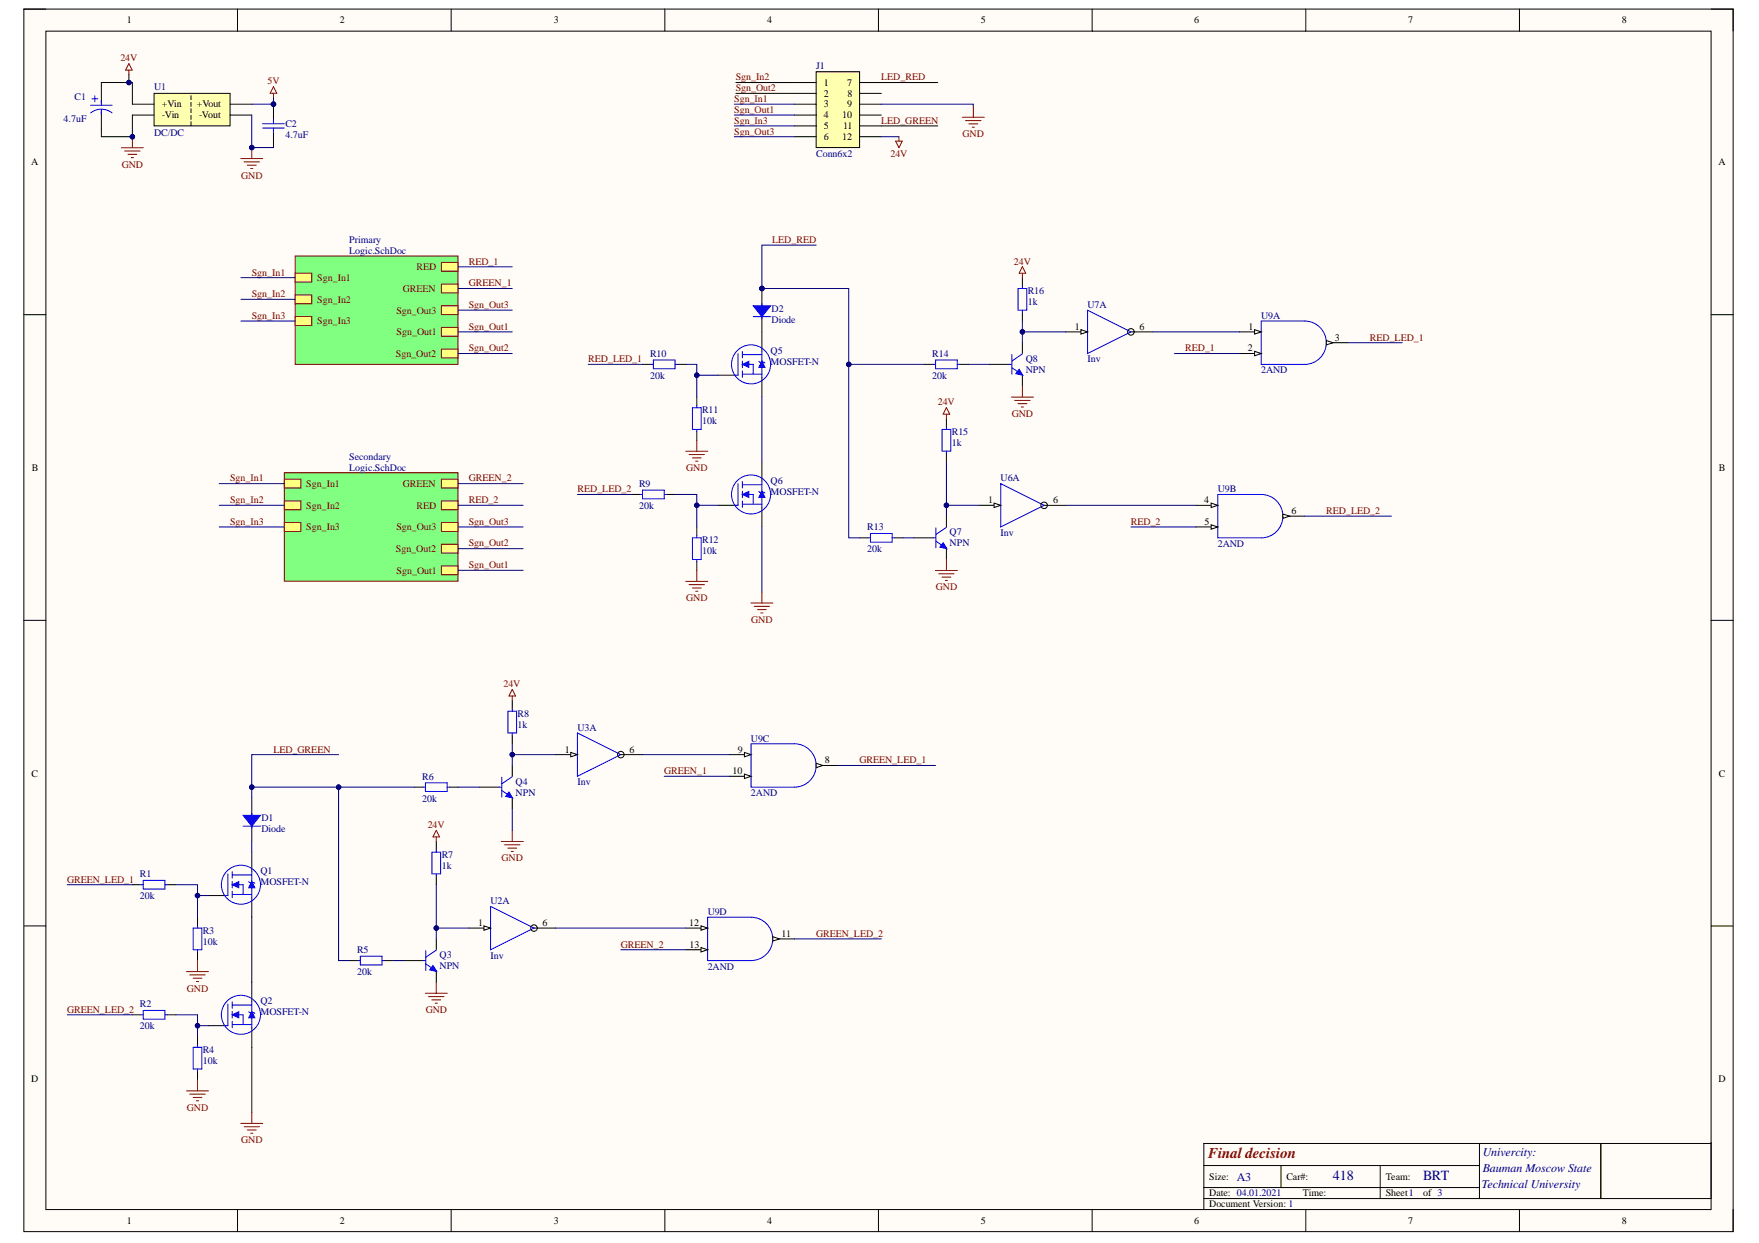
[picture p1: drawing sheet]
<svg xmlns="http://www.w3.org/2000/svg" width="297mm" height="210mm" viewBox="0 0 297 210" stroke-linecap="round" stroke-linejoin="round" font-family="sans-serif">
<defs><g id="words">
<text font-size="2.5" fill="#800000" x="204" y="195.5">Final decision</text>
<g font-size="2.4" fill="#000080">
<text x="225.1" y="199.3">418</text>
<text x="240.3" y="199.3">BRT</text>
</g>
<g font-size="2" fill="#000080">
<text x="250.4" y="195.3">Univercity:</text>
<text x="250.4" y="197.9">Bauman Moscow State</text>
<text x="208.9" y="199.4">A3</text>
<text x="250.2" y="200.6">Technical University</text>
</g>
<g font-size="1.7">
<text x="21.4" y="4">1</text>
<text x="57.4" y="4">2</text>
<text x="93.5" y="4">3</text>
<text x="129.5" y="4">4</text>
<text x="165.6" y="4">5</text>
<text x="201.7" y="4">6</text>
<text x="237.8" y="4">7</text>
<text x="273.9" y="4">8</text>
<text x="139.1" y="14.5">1</text>
<text x="139.1" y="16.3">2</text>
<text x="143.1" y="14.5">7</text>
<text x="143.1" y="16.3">8</text>
<text x="27.3" y="18.2">+Vin</text>
<text x="27.3" y="20">-Vin</text>
<text x="33.2" y="18.2">+Vout</text>
<text x="33.6" y="20">-Vout</text>
<text x="139.1" y="18.2">3</text>
<text x="139.1" y="20">4</text>
<text x="139.1" y="21.8">5</text>
<text x="139.1" y="23.6">6</text>
<text x="142.2" y="20">10</text>
<text x="142.2" y="23.6">12</text>
<text x="142.4" y="21.8">11</text>
<text x="143.1" y="18.2">9</text>
<text x="5.3" y="27.9">A</text>
<text x="290.2" y="27.9">A</text>
<text x="181.5" y="55.7">1</text>
<text x="192.4" y="55.7">6</text>
<text x="210.7" y="59.3">2</text>
<text x="210.8" y="55.7">1</text>
<text x="225.4" y="57.5">3</text>
<text x="5.4" y="79.5">B</text>
<text x="290.3" y="79.5">B</text>
<text x="166.9" y="85">1</text>
<text x="177.8" y="85">6</text>
<text x="203.4" y="85">4</text>
<text x="203.4" y="88.6">5</text>
<text x="218.1" y="86.8">6</text>
<text x="5.3" y="131.1">C</text>
<text x="95.4" y="127.1">1</text>
<text x="106.3" y="127.1">6</text>
<text x="123.7" y="130.7">10</text>
<text x="124.6" y="127.1">9</text>
<text x="139.3" y="128.9">8</text>
<text x="290.3" y="131.1">C</text>
<text x="80.7" y="156.3">1</text>
<text x="91.6" y="156.3">6</text>
<text x="116.4" y="156.3">12</text>
<text x="116.5" y="160">13</text>
<text x="132" y="158.2">11</text>
<text x="5.3" y="182.7">D</text>
<text x="290.2" y="182.7">D</text>
<text x="204.2" y="199.3">Size:</text>
<text x="204.2" y="202">Date: 04.01.2021</text>
<text x="204.2" y="203.9">Document Version: 1</text>
<text x="217.2" y="199.3">Car#:</text>
<text x="220" y="202">Time:</text>
<text x="234" y="199.3">Team:</text>
<text x="234" y="202">Sheet1</text>
<text x="240.3" y="202">of 3</text>
<text x="21.4" y="206.7">1</text>
<text x="57.4" y="206.7">2</text>
<text x="93.5" y="206.7">3</text>
<text x="129.5" y="206.7">4</text>
<text x="165.6" y="206.7">5</text>
<text x="201.7" y="206.7">6</text>
<text x="237.8" y="206.7">7</text>
<text x="273.9" y="206.7">8</text>
</g>
<g font-size="1.7" fill="#800000">
<text x="20.3" y="10.4">24V</text>
<text x="45.2" y="14.3">5V</text>
<text x="124" y="17.2">Sgn_In1</text>
<text x="124.2" y="13.6">Sgn_In2</text>
<text x="124.2" y="15.4">Sgn_Out2</text>
<text x="148.8" y="13.6">LED_RED</text>
<text x="124" y="19.1">Sgn_Out1</text>
<text x="124" y="22.7">Sgn_Out3</text>
<text x="124" y="20.9">Sgn_In3</text>
<text x="148.8" y="20.9">LED_GREEN</text>
<text x="162.6" y="23.2">GND</text>
<text x="20.6" y="28.3">GND</text>
<text x="150.4" y="26.4">24V</text>
<text x="40.7" y="30.1">GND</text>
<text x="130.4" y="41">LED_RED</text>
<text x="42.5" y="46.5">Sgn_In1</text>
<text x="53.6" y="47.5">Sgn_In1</text>
<text x="70.3" y="45.6">RED</text>
<text x="79.2" y="44.7">RED_1</text>
<text x="171.2" y="44.7">24V</text>
<text x="42.5" y="50.2">Sgn_In2</text>
<text x="42.5" y="53.8">Sgn_In3</text>
<text x="53.6" y="51.1">Sgn_In2</text>
<text x="66.9" y="53">Sgn_Out3</text>
<text x="68" y="49.3">GREEN</text>
<text x="79.2" y="52">Sgn_Out3</text>
<text x="79.2" y="48.3">GREEN_1</text>
<text x="53.6" y="54.8">Sgn_In3</text>
<text x="67" y="56.6">Sgn_Out1</text>
<text x="79.2" y="59.3">Sgn_Out2</text>
<text x="79.2" y="55.7">Sgn_Out1</text>
<text x="200.1" y="59.3">RED_1</text>
<text x="231.3" y="57.5">RED_LED_1</text>
<text x="66.9" y="60.3">Sgn_Out2</text>
<text x="99.3" y="61.2">RED_LED_1</text>
<text x="158.4" y="68.5">24V</text>
<text x="170.8" y="70.4">GND</text>
<text x="38.9" y="81.3">Sgn_In1</text>
<text x="51.7" y="82.2">Sgn_In1</text>
<text x="68" y="82.2">GREEN</text>
<text x="79.2" y="81.3">GREEN_2</text>
<text x="97.5" y="83.2">RED_LED_2</text>
<text x="115.9" y="79.6">GND</text>
<text x="38.9" y="85">Sgn_In2</text>
<text x="38.9" y="88.6">Sgn_In3</text>
<text x="51.7" y="85.9">Sgn_In2</text>
<text x="51.7" y="89.6">Sgn_In3</text>
<text x="66.9" y="89.6">Sgn_Out3</text>
<text x="70.3" y="85.9">RED</text>
<text x="79.2" y="88.6">Sgn_Out3</text>
<text x="79.2" y="85">RED_2</text>
<text x="191" y="88.6">RED_2</text>
<text x="224" y="86.8">RED_LED_2</text>
<text x="66.9" y="93.2">Sgn_Out2</text>
<text x="79.2" y="95.9">Sgn_Out1</text>
<text x="79.2" y="92.3">Sgn_Out2</text>
<text x="67" y="96.9">Sgn_Out1</text>
<text x="115.9" y="101.5">GND</text>
<text x="158" y="99.7">GND</text>
<text x="126.9" y="105.2">GND</text>
<text x="85" y="116.1">24V</text>
<text x="46.2" y="127.1">LED_GREEN</text>
<text x="112.1" y="130.7">GREEN_1</text>
<text x="145.1" y="128.9">GREEN_LED_1</text>
<text x="72.2" y="139.9">24V</text>
<text x="11.3" y="149">GREEN_LED_1</text>
<text x="84.7" y="145.4">GND</text>
<text x="104.8" y="160">GREEN_2</text>
<text x="137.8" y="158.2">GREEN_LED_2</text>
<text x="31.5" y="167.4">GND</text>
<text x="11.3" y="171">GREEN_LED_2</text>
<text x="71.9" y="171.1">GND</text>
<text x="31.5" y="187.6">GND</text>
<text x="40.7" y="193">GND</text>
</g>
<g font-size="1.7" fill="#000080">
<text x="137.8" y="11.7">J1</text>
<text x="12.6" y="16.9">C1</text>
<text x="26" y="15.2">U1</text>
<text x="10.7" y="20.7">4.7uF</text>
<text x="26" y="23">DC/DC</text>
<text x="48.2" y="21.5">C2</text>
<text x="48.2" y="23.3">4.7uF</text>
<text x="137.8" y="26.4">Conn6x2</text>
<text x="59" y="41">Primary</text>
<text x="59" y="42.9">Logic.SchDoc</text>
<text x="130.3" y="52.6">D2</text>
<text x="173.5" y="49.7">R16</text>
<text x="173.5" y="51.5">1k</text>
<text x="183.7" y="52">U7A</text>
<text x="213" y="53.8">U9A</text>
<text x="130.1" y="59.8">Q5</text>
<text x="130.3" y="54.5">Diode</text>
<text x="109.8" y="60.3">R10</text>
<text x="109.8" y="63.9">20k</text>
<text x="130.1" y="61.6">MOSFET-N</text>
<text x="157.4" y="60.3">R14</text>
<text x="157.4" y="63.9">20k</text>
<text x="173.2" y="61.1">Q8</text>
<text x="173.2" y="62.9">NPN</text>
<text x="183.7" y="61.2">Inv</text>
<text x="213" y="63">2AND</text>
<text x="118.6" y="69.8">R11</text>
<text x="118.6" y="71.7">10k</text>
<text x="59" y="77.6">Secondary</text>
<text x="160.7" y="73.5">R15</text>
<text x="160.7" y="75.3">1k</text>
<text x="59" y="79.5">Logic.SchDoc</text>
<text x="107.9" y="82.2">R9</text>
<text x="130.1" y="81.7">Q6</text>
<text x="130.1" y="83.6">MOSFET-N</text>
<text x="169" y="81.3">U6A</text>
<text x="205.6" y="83.2">U9B</text>
<text x="107.9" y="85.9">20k</text>
<text x="146.4" y="89.5">R13</text>
<text x="118.6" y="91.8">R12</text>
<text x="118.6" y="93.6">10k</text>
<text x="146.4" y="93.2">20k</text>
<text x="160.4" y="90.4">Q7</text>
<text x="160.4" y="92.2">NPN</text>
<text x="169" y="90.5">Inv</text>
<text x="205.6" y="92.3">2AND</text>
<text x="87.4" y="121.1">R8</text>
<text x="87.4" y="122.9">1k</text>
<text x="97.5" y="123.4">U3A</text>
<text x="126.8" y="125.3">U9C</text>
<text x="71.3" y="131.6">R6</text>
<text x="71.3" y="135.4">20k</text>
<text x="87.1" y="132.5">Q4</text>
<text x="87.1" y="134.3">NPN</text>
<text x="97.5" y="132.6">Inv</text>
<text x="126.8" y="134.4">2AND</text>
<text x="44.1" y="138.6">D1</text>
<text x="44.1" y="140.5">Diode</text>
<text x="23.6" y="148.1">R1</text>
<text x="44" y="147.6">Q1</text>
<text x="44" y="149.5">MOSFET-N</text>
<text x="74.6" y="144.9">R7</text>
<text x="74.6" y="146.7">1k</text>
<text x="23.6" y="151.8">20k</text>
<text x="82.8" y="152.7">U2A</text>
<text x="119.5" y="154.5">U9D</text>
<text x="34.3" y="157.7">R3</text>
<text x="34.3" y="159.5">10k</text>
<text x="60.3" y="160.9">R5</text>
<text x="74.2" y="161.7">Q3</text>
<text x="82.8" y="161.9">Inv</text>
<text x="60.3" y="164.6">20k</text>
<text x="74.2" y="163.6">NPN</text>
<text x="119.5" y="163.7">2AND</text>
<text x="23.6" y="170.1">R2</text>
<text x="23.6" y="173.8">20k</text>
<text x="44" y="169.6">Q2</text>
<text x="44" y="171.4">MOSFET-N</text>
<text x="34.3" y="177.8">R4</text>
<text x="34.3" y="179.7">10k</text>
</g>
</g></defs>
<path d="M4 1.5h288.7v206.5h-288.7z" fill-rule="evenodd" fill="#fffcf8"/>
<path d="M4 1.5h288.7v206.5h-288.7z" fill="none" stroke="#000" stroke-width=".17"/>
<path d="M7.7 5.3h281.2v199h-281.2z" fill-rule="evenodd" fill="#fffcf8"/>
<g fill="none" stroke="#000" stroke-width=".17">
<path d="M4 1.5h3.7M7.7 5.3h281.2v199h-281.2zM40.1 1.5v3.8M76.2 1.5v3.8M112.3 1.5v3.8M148.3 1.5v3.8M184.4 1.5v3.8M220.5 1.5v3.8M256.6 1.5v3.8M288.9 1.5h3.8v3.8M4 53.1h3.7M288.9 53.1h3.8"/>
<path d="M4 104.8h3.7M288.9 104.8h3.8M4 156.4h3.7M288.9 156.4h3.8M203.3 196.8h46.5M216.3 196.8v3.7M233.1 196.8v5.6M249.8 193.1v9.3M270.3 193.1v9.3M288.9 193.1h-85.6v11.2M288.9 192.9v9.3M40.1 204.3v3.7"/>
<path d="M76.2 204.3v3.7M112.3 204.3v3.7M148.3 204.3v3.7M184.4 204.3v3.7M203.3 202.4h85.6M203.3 200.5h46.5M220.5 204.3v3.7M256.6 204.3v3.7M292.7 204.3v3.7"/>
</g>
<path d="M137.8 12.1h7.4v12.8h-7.4z" fill-rule="evenodd" fill="#ffffb0"/>
<g fill="none" stroke="#000" stroke-width=".17">
<path d="M134.2 13.9h3.6M134.2 15.8h3.6M134.2 17.6h3.6M134.2 19.4h3.6M137.8 12.1h7.4v12.8h-7.4zM145.2 13.9h3.6M145.2 15.8h3.6M145.2 17.6h3.6M145.2 19.4h3.6M134.2 21.3h3.6M134.2 23.1h3.6M145.2 21.3h3.6"/>
<path d="M145.2 23.1h3.6M128.7 56v3.3M121.3 63.4h3M128.7 63.7v3.3"/>
</g>
<path d="M124.6 59.7v3.7M125.4 62.6v1.1" fill="none" stroke="#00f" stroke-width=".17"/>
<path d="M125.4 61.5l1.1-.5v1z" fill="#00f"/>
<path d="M124.3 63.4h.3M125.4 61.5l1.1-.5v1zM125.4 61.5h.7M126.5 61.5h.7v1.6" fill="none" stroke="#00f" stroke-width=".17"/>
<path d="M128.7 60.9l.5 1.1h-1.1z" fill="#00f"/>
<path d="M125.4 59.3v1.1M125.4 59.9h3.3M128.7 59.3v4.4M125.4 61v1.1M125.4 63.2h3.3M128.1 61l.2 .2h.7l.2 .1M128.7 60.9l.5 1.1h-1.1zM130.1 61.5a3.3 3.3 0 0 0-4.8-2.9 3.3 3.3 0 0 0-.5 5.6 3.3 3.3 0 0 0 5.3-2v-.7M38.5 147.6v3.6M39.2 150.5v1.1" fill="none" stroke="#00f" stroke-width=".17"/>
<path d="M162.5 19.8h3.7M164.4 17.9v1.9M151.2 23.8h1.2l-.6 1.2zM151.8 23.1v.7M163.1 20.4h2.6M163.6 20.9h1.5M164.2 21.5h.4" fill="none" stroke="#800000" stroke-width=".17"/>
<path d="M35.2 151.2h2.9M42.5 143.9v3.3M42.5 151.6v3.3" fill="none" stroke="#000" stroke-width=".17"/>
<path d="M39.2 149.4l1.1-.5v1z" fill="#00f"/>
<path d="M38.1 151.2h.4M39.2 149.4l1.1-.5v1zM39.2 149.4h.8M40.3 149.4h.8v1.6" fill="none" stroke="#00f" stroke-width=".17"/>
<path d="M42.5 148.8l.5 1.1h-1z" fill="#00f"/>
<path d="M39.2 147.2v1.1M39.2 148.9v1M39.2 147.8h3.3M39.2 151h3.3M42 148.9l.1 .1h.8l.1 .2M42.5 148.8l.5 1.1h-1zM42.5 147.2v4.4M44 149.3a3.3 3.3 0 0 0-4.8-2.8 3.3 3.3 0 0 0-.5 5.5 3.3 3.3 0 0 0 5.2-2l.1-.6" fill="none" stroke="#00f" stroke-width=".17"/>
<path d="M49.8 43.2h27.5v18.3h-27.5z" fill-rule="evenodd" fill="#80ff80"/>
<path d="M49.8 43.2h27.5v18.3h-27.5z" fill="none" stroke="#800000" stroke-width=".17"/>
<path d="M74.5 44.3h2.8v1.5h-2.8z" fill-rule="evenodd" fill="#ffff80"/>
<path d="M74.5 44.3h2.8v1.5h-2.8z" fill="none" stroke="#800000" stroke-width=".17"/>
<path d="M74.5 48h2.8v1.5h-2.8z" fill-rule="evenodd" fill="#ffff80"/>
<path d="M74.5 48h2.8v1.5h-2.8z" fill="none" stroke="#800000" stroke-width=".17"/>
<path d="M74.5 51.6h2.8v1.5h-2.8z" fill-rule="evenodd" fill="#ffff80"/>
<path d="M74.5 51.6h2.8v1.5h-2.8z" fill="none" stroke="#800000" stroke-width=".17"/>
<path d="M74.5 55.3h2.8v1.5h-2.8z" fill-rule="evenodd" fill="#ffff80"/>
<path d="M74.5 55.3h2.8v1.5h-2.8z" fill="none" stroke="#800000" stroke-width=".17"/>
<path d="M49.8 53.5h2.8v1.5h-2.8z" fill-rule="evenodd" fill="#ffff80"/>
<path d="M49.8 53.5h2.8v1.5h-2.8z" fill="none" stroke="#800000" stroke-width=".17"/>
<path d="M74.5 59h2.8v1.4h-2.8z" fill-rule="evenodd" fill="#ffff80"/>
<path d="M74.5 59h2.8v1.4h-2.8z" fill="none" stroke="#800000" stroke-width=".17"/>
<path d="M49.8 49.8h2.8v1.5h-2.8z" fill-rule="evenodd" fill="#ffff80"/>
<path d="M49.8 49.8h2.8v1.5h-2.8z" fill="none" stroke="#800000" stroke-width=".17"/>
<path d="M49.8 46.1h2.8v1.5h-2.8z" fill-rule="evenodd" fill="#ffff80"/>
<path d="M49.8 46.1h2.8v1.5h-2.8z" fill="none" stroke="#800000" stroke-width=".17"/>
<path d="M48 79.8h29.3v18.3h-29.3z" fill-rule="evenodd" fill="#80ff80"/>
<path d="M48 79.8h29.3v18.3h-29.3z" fill="none" stroke="#800000" stroke-width=".17"/>
<path d="M74.5 80.9h2.8v1.5h-2.8z" fill-rule="evenodd" fill="#ffff80"/>
<path d="M74.5 80.9h2.8v1.5h-2.8z" fill="none" stroke="#800000" stroke-width=".17"/>
<path d="M48 80.9h2.8v1.5h-2.8z" fill-rule="evenodd" fill="#ffff80"/>
<path d="M48 80.9h2.8v1.5h-2.8z" fill="none" stroke="#800000" stroke-width=".17"/>
<path d="M48 84.6h2.8v1.5h-2.8z" fill-rule="evenodd" fill="#ffff80"/>
<path d="M48 84.6h2.8v1.5h-2.8z" fill="none" stroke="#800000" stroke-width=".17"/>
<path d="M48 88.2h2.8v1.5h-2.8z" fill-rule="evenodd" fill="#ffff80"/>
<path d="M48 88.2h2.8v1.5h-2.8z" fill="none" stroke="#800000" stroke-width=".17"/>
<path d="M74.5 84.6h2.8v1.5h-2.8z" fill-rule="evenodd" fill="#ffff80"/>
<path d="M74.5 84.6h2.8v1.5h-2.8z" fill="none" stroke="#800000" stroke-width=".17"/>
<path d="M74.5 88.2h2.8v1.5h-2.8z" fill-rule="evenodd" fill="#ffff80"/>
<path d="M74.5 88.2h2.8v1.5h-2.8z" fill="none" stroke="#800000" stroke-width=".17"/>
<path d="M74.5 91.9h2.8v1.5h-2.8z" fill-rule="evenodd" fill="#ffff80"/>
<path d="M74.5 91.9h2.8v1.5h-2.8z" fill="none" stroke="#800000" stroke-width=".17"/>
<path d="M74.5 95.6h2.8v1.5h-2.8z" fill-rule="evenodd" fill="#ffff80"/>
<path d="M74.5 95.6h2.8v1.5h-2.8z" fill="none" stroke="#800000" stroke-width=".17"/>
<path d="M35.2 173.2h2.9M42.5 165.9v3.3M42.5 173.6v3.3" fill="none" stroke="#000" stroke-width=".17"/>
<path d="M38.5 169.5v3.7M39.2 172.5v1.1" fill="none" stroke="#00f" stroke-width=".17"/>
<path d="M39.2 171.4l1.1-.5v1z" fill="#00f"/>
<path d="M38.1 173.2h.4M39.2 171.4l1.1-.5v1zM39.2 171.4h.8M40.3 171.4h.8v1.6" fill="none" stroke="#00f" stroke-width=".17"/>
<path d="M42.5 170.8l.5 1.1h-1z" fill="#00f"/>
<path d="M124.6 81.7v3.6M125.4 84.6v1.1M39.2 169.2v1.1M39.2 170.8v1.1M39.2 169.7h3.3M39.2 173h3.3M42 170.9l.1 .1h.8l.1 .1M42.5 170.8l.5 1.1h-1zM42.5 169.2v4.4M44 171.3a3.3 3.3 0 0 0-4.8-2.9 3.3 3.3 0 0 0-.5 5.6 3.3 3.3 0 0 0 5.2-2l.1-.6" fill="none" stroke="#00f" stroke-width=".17"/>
<path d="M128.7 78v3.3M121.3 85.3h3M128.7 85.7v3.3" fill="none" stroke="#000" stroke-width=".17"/>
<path d="M125.4 83.5l1.1-.5v1z" fill="#00f"/>
<path d="M124.3 85.3h.3M125.4 83.5l1.1-.5v1zM125.4 83.5h.7M126.5 83.5h.7v1.6" fill="none" stroke="#00f" stroke-width=".17"/>
<path d="M128.7 82.9l.5 1.1h-1.1z" fill="#00f"/>
<g fill="none" stroke="#00f" stroke-width=".17">
<path d="M110 61.5h.3M110.3 60.8h3.7v1.5h-3.7zM114 61.5h.4M116.9 68.9h1.5v3.6h-1.5zM117.7 68.5v.4M117.7 72.5v.4M108.1 83.5h.4M108.5 82.8h3.7v1.4h-3.7zM112.2 83.5h.3M116.9 90.8h1.5v3.7h-1.5zM117.7 90.5v.3M117.7 94.5v.3"/>
<path d="M125.4 81.3v1.1M125.4 82.9v1.1M125.4 81.9h3.3M125.4 85.1h3.3M128.1 83l.2 .1h.7l.2 .2M128.7 82.9l.5 1.1h-1.1zM128.7 81.3v4.4M130.1 83.4a3.3 3.3 0 0 0-4.8-2.8 3.3 3.3 0 0 0-.5 5.5 3.3 3.3 0 0 0 5.3-2v-.6M23.8 149.4h.4M24.2 148.7h3.7v1.4h-3.7zM27.9 149.4h.3M32.6 156.7h1.5v3.7h-1.5z"/>
<path d="M33.4 156.4v.3M23.8 171.4h.4M24.2 170.6h3.7v1.5h-3.7zM27.9 171.4h.3M32.6 176.9h1.5v3.6h-1.5zM33.4 160.4v.4M33.4 176.5v.4M33.4 180.5v.4"/>
</g>
<g fill="none" stroke="#000" stroke-width=".17">
<path d="M108.5 61.5h1.5M114.4 61.5h1.4M117.7 67v1.5M117.7 72.9v1.4M106.7 83.5h1.4M112.5 83.5h1.5M117.7 89v1.5M117.7 94.8v1.5M22.4 149.4h1.4M28.2 149.4h1.5M33.4 154.9v1.5M22.4 171.4h1.4"/>
<path d="M28.2 171.4h1.5M33.4 160.8v1.4M33.4 175v1.5M33.4 180.9v1.4"/>
</g>
<path d="M46.2 14.6l.5 1.2h-1.1zM46.2 15.8v.7" fill="none" stroke="#800000" stroke-width=".17"/>
<path d="M26 15.8h12.8v5.5h-12.8z" fill-rule="evenodd" fill="#ffffb0"/>
<path d="M22.4 17.6h3.6M22.4 19.4h3.6M26 15.8h12.8v5.5h-12.8zM32.3 16.2v.7M32.3 17.3v.7M32.3 18.4v.7M32.3 19.5v.7M38.8 17.6h3.7M38.8 19.4h3.7M32.3 20.6v.7" fill="none" stroke="#000" stroke-width=".17"/>
<path d="M40.7 26.8h3.7M41.2 27.3h2.6M41.8 27.9h1.5M42.3 28.5h.4M42.5 24.9v1.9" fill="none" stroke="#800000" stroke-width=".17"/>
<circle cx="42.5" cy="24.9" r=".37" fill="#000080"/>
<circle cx="42.5" cy="24.9" r=".37" fill="none" stroke="#000080" stroke-width=".17"/>
<path d="M21.8 10.7l.5 1.1h-1.1zM21.8 11.8v.8" fill="none" stroke="#800000" stroke-width=".17"/>
<path d="M17.1 14.5v2.9M17.1 18.9v2.9" fill="none" stroke="#000" stroke-width=".17"/>
<path d="M15.3 17.8h3.6M15.3 19.1a2.93 2.93 0 0 1 3.6 0M15.5 16.7h1M16 16.2v1M17.1 17v.8M17.1 18.5v.7" fill="none" stroke="#00f" stroke-width=".17"/>
<circle cx="46.2" cy="17.6" r=".37" fill="#000080"/>
<circle cx="46.2" cy="17.6" r=".37" fill="none" stroke="#000080" stroke-width=".17"/>
<path d="M46.2 17.6v2.9M46.2 22v2.9" fill="none" stroke="#000" stroke-width=".17"/>
<circle cx="46.2" cy="17.6" r=".37" fill="#000080"/>
<circle cx="46.2" cy="17.6" r=".37" fill="none" stroke="#000080" stroke-width=".17"/>
<path d="M44.3 21.6h3.7M44.3 20.9h3.7M46.2 20.2v.7M46.2 21.6v.8M84.7 133.5l1.8 1.2M84.7 131.2v3.4M86.5 131.2l-1.8 1.2" fill="none" stroke="#00f" stroke-width=".17"/>
<path d="M81 132.9h3.3M86.5 129.3v1.8M86.5 134.8v1.8" fill="none" stroke="#000" stroke-width=".17"/>
<path d="M85.9 133.8l.7 1-1.2-.3z" fill="#00f"/>
<path d="M84.3 132.9h.4M85.9 133.8l.7 1-1.2-.3z" fill="none" stroke="#00f" stroke-width=".17"/>
<path d="M42.5 134.8v2.9M42.5 139.1v3" fill="none" stroke="#000" stroke-width=".17"/>
<path d="M41.1 137.7h2.9l-1.5 1.8z" fill="#00f"/>
<path d="M41.1 137.7h2.9l-1.5 1.8zM41.1 139.5h2.9M42.5 137.3v2.6" fill="none" stroke="#00f" stroke-width=".17"/>
<circle cx="128.7" cy="48.7" r=".37" fill="#000080"/>
<circle cx="128.7" cy="48.7" r=".37" fill="none" stroke="#000080" stroke-width=".17"/>
<path d="M128.7 48.7v2.9" fill="none" stroke="#000" stroke-width=".17"/>
<circle cx="128.7" cy="48.7" r=".37" fill="#000080"/>
<circle cx="128.7" cy="48.7" r=".37" fill="none" stroke="#000080" stroke-width=".17"/>
<path d="M128.7 53.1v2.9" fill="none" stroke="#000" stroke-width=".17"/>
<path d="M127.2 51.6h2.9l-1.4 1.9z" fill="#00f"/>
<path d="M127.2 51.6h2.9l-1.4 1.9zM127.2 53.5h2.9M128.7 51.3v2.5M71.9 162.8l1.8 1.2M71.9 160.5v3.4M73.7 160.4l-1.8 1.3" fill="none" stroke="#00f" stroke-width=".17"/>
<path d="M73.7 158.6v1.8M68.2 162.2h3.3M73.7 164v1.9" fill="none" stroke="#000" stroke-width=".17"/>
<path d="M73.1 163l.6 1-1.1-.2z" fill="#00f"/>
<g fill="none" stroke="#00f" stroke-width=".17">
<path d="M86.5 119.7v.4M71.5 132.9h.3M71.8 132.2h3.7v1.5h-3.7zM75.5 132.9h.4M85.8 120.1h1.4v3.7h-1.4zM86.5 123.8v.3M72.9 143.9h1.5v3.7h-1.5zM73.7 143.5v.4M73.7 147.6v.3M82.8 153.1l7.4 3.6-7.4 3.7zM60.5 162.2h.3M60.8 161.5h3.7v1.4h-3.7z"/>
<path d="M64.5 162.2h.4M71.5 162.2h.3M73.1 163l.6 1-1.1-.2z"/>
</g>
<path d="M86.5 118.3v1.4M70 132.9h1.5M75.9 132.9h1.4M86.5 124.1v1.5M73.7 142.1v1.4M73.7 147.9v1.5M79.2 156.7h3.6M59 162.2h1.5M64.9 162.2h1.4" fill="none" stroke="#000" stroke-width=".17"/>
<path d="M86.5 116.4l.6 1.1h-1.2zM86.5 117.5v.8M73.7 140.2l.5 1.1h-1.1zM73.7 141.3v.8" fill="none" stroke="#800000" stroke-width=".17"/>
<path d="M81.7 156.3l1.1 .4-1.1 .4z" fill="#f8fcff"/>
<g fill="none" stroke="#000" stroke-width=".17">
<path d="M93.8 127.4h3.7M81.7 156.3l1.1 .4-1.1 .4zM90.2 156.7h3.6"/>
<circle cx="90.2" cy="156.7" r=".55"/>
</g>
<path d="M97.5 123.8l7.3 3.6-7.3 3.7z" fill="none" stroke="#00f" stroke-width=".17"/>
<path d="M96.4 127.1l1.1 .3-1.1 .4z" fill="#f8fcff"/>
<g fill="none" stroke="#000" stroke-width=".17">
<path d="M96.4 127.1l1.1 .3-1.1 .4zM104.8 127.4h3.7M123.2 127.4h3.6"/>
<circle cx="104.8" cy="127.4" r=".55"/>
</g>
<path d="M126.8 125.6h7.4a3.7 3.7 0 0 1 3.6 3.7 3.7 3.7 0 0 1-3.6 3.6h-7.4z" fill="none" stroke="#00f" stroke-width=".17"/>
<path d="M125.7 127.1l1.1 .3-1.1 .4z" fill="#f8fcff"/>
<path d="M123.2 131.1h3.6M125.7 127.1l1.1 .3-1.1 .4z" fill="none" stroke="#000" stroke-width=".17"/>
<path d="M125.7 130.7l1.1 .4-1.1 .4z" fill="#f8fcff"/>
<path d="M125.7 130.7l1.1 .4-1.1 .4zM137.8 129.3h3.7" fill="none" stroke="#000" stroke-width=".17"/>
<path d="M137.8 128.9l1.1 .4-1.1 .3z" fill="#f8fcff"/>
<path d="M137.8 128.9l1.1 .4-1.1 .3zM115.8 156.7h3.7" fill="none" stroke="#000" stroke-width=".17"/>
<path d="M119.5 154.9h7.3a3.7 3.7 0 0 1 3.7 3.7 3.7 3.7 0 0 1-3.7 3.6h-7.3z" fill="none" stroke="#00f" stroke-width=".17"/>
<path d="M118.4 156.3l1.1 .4-1.1 .4z" fill="#f8fcff"/>
<path d="M118.4 156.3l1.1 .4-1.1 .4zM115.8 160.4h3.7" fill="none" stroke="#000" stroke-width=".17"/>
<path d="M118.4 160l1.1 .4-1.1 .4z" fill="#f8fcff"/>
<path d="M130.5 158.6h3.7M118.4 160l1.1 .4-1.1 .4z" fill="none" stroke="#000" stroke-width=".17"/>
<path d="M130.5 158.2l1.1 .4-1.1 .3z" fill="#f8fcff"/>
<path d="M124.3 15.8h9.9M124.3 13.9h9.9M148.8 13.9h9.6M148.8 21.3h9.6M42.5 154.9v11M130.5 158.2l1.1 .4-1.1 .3zM42.5 176.9v10.9" fill="none" stroke="#000" stroke-width=".17"/>
<g fill="none" stroke="#000080" stroke-width=".17">
<path d="M124 19.4h10.2M124 17.6h10.2M148.8 17.6h15.6v.3M124 23.1h10.2M124 21.3h10.2M148.8 23.1h3M77.3 45.1h9.2M128.7 67v11M77.3 85.3h11M77.3 89h11M77.3 92.7h11M77.3 81.7h11"/>
<path d="M77.3 96.3h11M128.7 89v11M11.4 171.4h11M29.7 171.4h3.7v1.8"/>
</g>
<circle cx="33.4" cy="173.2" r=".37" fill="#000080"/>
<g fill="none" stroke="#000080" stroke-width=".17">
<path d="M35.2 173.2h-1.8v1.8"/>
<circle cx="33.4" cy="173.2" r=".37"/>
</g>
<circle cx="33.4" cy="173.2" r=".37" fill="#000080"/>
<g fill="none" stroke="#000080" stroke-width=".17">
<path d="M11.4 149.4h11M33.4 151.2h1.8"/>
<circle cx="33.4" cy="173.2" r=".37"/>
</g>
<circle cx="33.4" cy="151.2" r=".37" fill="#000080"/>
<g fill="none" stroke="#000080" stroke-width=".17">
<path d="M99.3 61.5h9.2M97.5 83.5h9.2M117.7 85.3h3.6"/>
<circle cx="33.4" cy="151.2" r=".37"/>
</g>
<circle cx="117.7" cy="85.3" r=".37" fill="#000080"/>
<g fill="none" stroke="#000080" stroke-width=".17">
<path d="M117.7 63.4h3.6"/>
<circle cx="117.7" cy="85.3" r=".37"/>
</g>
<circle cx="117.7" cy="63.4" r=".37" fill="#000080"/>
<circle cx="117.7" cy="63.4" r=".37" fill="none" stroke="#000080" stroke-width=".17"/>
<path d="M22.4 19.4v3.7h-5.3v-1.3" fill="none" stroke="#000" stroke-width=".17"/>
<circle cx="22.4" cy="23.1" r=".37" fill="#000080"/>
<circle cx="22.4" cy="23.1" r=".37" fill="none" stroke="#000080" stroke-width=".17"/>
<path d="M21.8 13.9h-4.7v.6" fill="none" stroke="#000" stroke-width=".17"/>
<circle cx="21.8" cy="13.9" r=".37" fill="#000080"/>
<circle cx="21.8" cy="13.9" r=".37" fill="none" stroke="#000080" stroke-width=".17"/>
<path d="M21.8 12.6v1.3h.6v3.7" fill="none" stroke="#000" stroke-width=".17"/>
<circle cx="21.8" cy="13.9" r=".37" fill="#000080"/>
<g fill="none" stroke="#000080" stroke-width=".17">
<path d="M42.5 19.4v5.5h3.7"/>
<circle cx="21.8" cy="13.9" r=".37"/>
</g>
<circle cx="42.5" cy="24.9" r=".37" fill="#000080"/>
<g fill="none" stroke="#000080" stroke-width=".17">
<path d="M46.2 16.5v1.1h-3.7"/>
<circle cx="42.5" cy="24.9" r=".37"/>
</g>
<circle cx="46.2" cy="17.6" r=".37" fill="#000080"/>
<g fill="none" stroke="#000080" stroke-width=".17">
<path d="M77.3 132.9h3.7M42.5 142.1v1.8M73.7 149.4v7.3M66.3 162.2h1.9"/>
<circle cx="46.2" cy="17.6" r=".37"/>
</g>
<circle cx="73.7" cy="156.7" r=".37" fill="#000080"/>
<g fill="none" stroke="#000080" stroke-width=".17">
<path d="M79.2 156.7h-5.5v1.9"/>
<circle cx="73.7" cy="156.7" r=".37"/>
</g>
<circle cx="73.7" cy="156.7" r=".37" fill="#000080"/>
<g fill="none" stroke="#000080" stroke-width=".17">
<path d="M86.5 125.6v1.8"/>
<circle cx="73.7" cy="156.7" r=".37"/>
</g>
<circle cx="86.5" cy="127.4" r=".37" fill="#000080"/>
<g fill="none" stroke="#000080" stroke-width=".17">
<path d="M93.8 127.4h-7.3v1.9"/>
<circle cx="86.5" cy="127.4" r=".37"/>
</g>
<circle cx="86.5" cy="127.4" r=".37" fill="#000080"/>
<g fill="none" stroke="#000080" stroke-width=".17">
<path d="M29.7 149.4h3.7v5.5"/>
<circle cx="86.5" cy="127.4" r=".37"/>
</g>
<circle cx="33.4" cy="151.2" r=".37" fill="#000080"/>
<g fill="none" stroke="#000080" stroke-width=".17">
<path d="M57.2 132.9v29.3h1.8"/>
<circle cx="33.4" cy="151.2" r=".37"/>
</g>
<circle cx="57.2" cy="132.9" r=".37" fill="#000080"/>
<g fill="none" stroke="#000080" stroke-width=".17">
<path d="M114 83.5h3.7v5.5M108.5 127.4h14.7M112.2 131.1h11M141.5 129.3h16.5M93.8 156.7h22M134.2 158.6h14.6M104.8 160.4h11"/>
<circle cx="57.2" cy="132.9" r=".37"/>
</g>
<circle cx="117.7" cy="85.3" r=".37" fill="#000080"/>
<g fill="none" stroke="#000080" stroke-width=".17">
<path d="M115.8 61.5h1.9v5.5"/>
<circle cx="117.7" cy="85.3" r=".37"/>
</g>
<circle cx="117.7" cy="63.4" r=".37" fill="#000080"/>
<circle cx="117.7" cy="63.4" r=".37" fill="none" stroke="#000080" stroke-width=".17"/>
<path d="M172.6 57.9v1.8M167.2 61.5h3.2M172.6 63.4v1.8" fill="none" stroke="#000" stroke-width=".17"/>
<path d="M170.9 59.9v3.3M172.6 59.8l-1.7 1.2M170.9 62.1l1.7 1.2" fill="none" stroke="#00f" stroke-width=".17"/>
<path d="M172.1 62.4l.6 1-1.2-.3z" fill="#00f"/>
<path d="M170.4 61.5h.4M172.1 62.4l.6 1-1.2-.3zM158 91.4l1.8 1.2M158 89.1v3.4M159.8 89l-1.8 1.3" fill="none" stroke="#00f" stroke-width=".17"/>
<path d="M154.3 90.8h3.3M159.8 87.2v1.8M159.8 92.7v1.8" fill="none" stroke="#000" stroke-width=".17"/>
<path d="M159.3 91.6l.6 1.1-1.2-.3z" fill="#00f"/>
<g fill="none" stroke="#00f" stroke-width=".17">
<path d="M171.9 48.7h1.5v3.7h-1.5zM172.6 48.4v.3M172.6 52.4v.3M157.6 61.5h.4M158 60.8h3.7v1.5h-3.7zM159.1 72.5h1.5v3.7h-1.5zM159.8 72.1v.4M159.8 76.2v.3M161.7 61.5h.3M146.6 90.8h.4M147 90.1h3.7v1.5h-3.7zM150.7 90.8h.3"/>
<path d="M157.6 90.8h.4M159.3 91.6l.6 1.1-1.2-.3zM169 81.7l7.3 3.6-7.3 3.7z"/>
</g>
<path d="M172.6 46.9v1.5M172.6 52.7v1.5M156.2 61.5h1.4M159.8 70.7v1.4M159.8 76.5v1.5M162 61.5h1.5M145.2 90.8h1.4M151 90.8h1.5M165.3 85.3h3.7" fill="none" stroke="#000" stroke-width=".17"/>
<path d="M159.8 68.8l.6 1.1h-1.1zM159.8 69.9v.8" fill="none" stroke="#800000" stroke-width=".17"/>
<path d="M167.9 85l1.1 .3-1.1 .4z" fill="#f8fcff"/>
<g fill="none" stroke="#000" stroke-width=".17">
<path d="M180 56h3.7M167.9 85l1.1 .3-1.1 .4zM176.3 85.3h3.7"/>
<circle cx="176.3" cy="85.3" r=".55"/>
</g>
<path d="M183.7 52.4l7.3 3.6-7.3 3.7z" fill="none" stroke="#00f" stroke-width=".17"/>
<path d="M182.5 55.7l1.2 .3-1.2 .4z" fill="#f8fcff"/>
<g fill="none" stroke="#000" stroke-width=".17">
<path d="M182.5 55.7l1.2 .3-1.2 .4zM191 56h3.6M209.3 56h3.7"/>
<circle cx="191" cy="56" r=".55"/>
</g>
<path d="M213 54.2h7.3a3.7 3.7 0 0 1 3.7 3.7 3.7 3.7 0 0 1-3.7 3.6h-7.3z" fill="none" stroke="#00f" stroke-width=".17"/>
<path d="M211.9 55.7l1.1 .3-1.1 .4z" fill="#f8fcff"/>
<path d="M209.3 59.7h3.7M211.9 55.7l1.1 .3-1.1 .4z" fill="none" stroke="#000" stroke-width=".17"/>
<path d="M211.9 59.3l1.1 .4-1.1 .4z" fill="#f8fcff"/>
<path d="M211.9 59.3l1.1 .4-1.1 .4zM224 57.9h3.6" fill="none" stroke="#000" stroke-width=".17"/>
<path d="M224 57.5l1.1 .4-1.1 .3z" fill="#f8fcff"/>
<path d="M224 57.5l1.1 .4-1.1 .3zM202 85.3h3.6" fill="none" stroke="#000" stroke-width=".17"/>
<path d="M205.6 83.5h7.4a3.7 3.7 0 0 1 3.6 3.7 3.7 3.7 0 0 1-3.6 3.6h-7.4z" fill="none" stroke="#00f" stroke-width=".17"/>
<path d="M204.5 85l1.1 .3-1.1 .4z" fill="#f8fcff"/>
<path d="M202 89h3.6M204.5 85l1.1 .3-1.1 .4z" fill="none" stroke="#000" stroke-width=".17"/>
<path d="M204.5 88.6l1.1 .4-1.1 .4z" fill="#f8fcff"/>
<path d="M204.5 88.6l1.1 .4-1.1 .4zM216.6 87.2h3.7" fill="none" stroke="#000" stroke-width=".17"/>
<path d="M216.6 86.8l1.2 .4-1.2 .3z" fill="#f8fcff"/>
<path d="M216.6 86.8l1.2 .4-1.2 .3z" fill="none" stroke="#000" stroke-width=".17"/>
<path d="M159.8 78v7.3M163.5 61.5h3.7M152.5 90.8h1.8" fill="none" stroke="#000080" stroke-width=".17"/>
<circle cx="159.8" cy="85.3" r=".37" fill="#000080"/>
<g fill="none" stroke="#000080" stroke-width=".17">
<path d="M165.3 85.3h-5.5v1.9"/>
<circle cx="159.8" cy="85.3" r=".37"/>
</g>
<circle cx="159.8" cy="85.3" r=".37" fill="#000080"/>
<g fill="none" stroke="#000080" stroke-width=".17">
<path d="M172.6 54.2v1.8"/>
<circle cx="159.8" cy="85.3" r=".37"/>
</g>
<circle cx="172.7" cy="56" r=".37" fill="#000080"/>
<g fill="none" stroke="#000080" stroke-width=".17">
<path d="M180 56h-7.4v1.9"/>
<circle cx="172.7" cy="56" r=".37"/>
</g>
<circle cx="172.7" cy="56" r=".37" fill="#000080"/>
<g fill="none" stroke="#000080" stroke-width=".17">
<path d="M143.3 61.5v29.3h1.9"/>
<circle cx="172.7" cy="56" r=".37"/>
</g>
<circle cx="143.3" cy="61.5" r=".37" fill="#000080"/>
<g fill="none" stroke="#000080" stroke-width=".17">
<path d="M137.8 41.4h-9.1v7.3h14.6v12.8h12.9"/>
<circle cx="143.3" cy="61.5" r=".37"/>
</g>
<circle cx="143.3" cy="61.5" r=".37" fill="#000080"/>
<circle cx="143.3" cy="61.5" r=".37" fill="none" stroke="#000080" stroke-width=".17"/>
<circle cx="128.7" cy="48.7" r=".37" fill="#000080"/>
<g fill="none" stroke="#000080" stroke-width=".17">
<path d="M194.6 56h14.7M198.3 59.7h11M227.6 57.9h9.2M180 85.3h22M191 89h11M220.3 87.2h14.7M42.5 132.9h27.5"/>
<circle cx="128.7" cy="48.7" r=".37"/>
</g>
<circle cx="57.2" cy="132.9" r=".37" fill="#000080"/>
<circle cx="57.2" cy="132.9" r=".37" fill="none" stroke="#000080" stroke-width=".17"/>
<circle cx="42.5" cy="132.9" r=".37" fill="#000080"/>
<g fill="none" stroke="#000080" stroke-width=".17">
<path d="M57.2 127.4h-14.7v7.4"/>
<circle cx="42.5" cy="132.9" r=".37"/>
</g>
<circle cx="42.5" cy="132.9" r=".37" fill="#000080"/>
<circle cx="42.5" cy="132.9" r=".37" fill="none" stroke="#000080" stroke-width=".17"/>
<path d="M20.5 24.9h3.7M21.1 25.5h2.6M21.6 26.1h1.5M22.2 26.6h.3M22.4 23.1v1.8M172.1 46.1l.5-1.1 .6 1.1h-1.1M172.6 46.1v.8" fill="none" stroke="#800000" stroke-width=".17"/>
<circle cx="22.4" cy="23.1" r=".37" fill="#000080"/>
<g fill="none" stroke="#000080" stroke-width=".17">
<path d="M40.7 46.9h9.1M40.7 50.5h9.1M40.7 54.2h9.1M77.3 59.7h9.2M77.3 56h9.2M77.3 52.4h9.2M77.3 48.7h9.2M37 81.7h11M37 85.3h11M37 89h11M86.5 136.6v3.6"/>
<circle cx="22.4" cy="23.1" r=".37"/>
</g>
<g fill="none" stroke="#800000" stroke-width=".17">
<path d="M115.8 76.2h3.7M116.4 76.8h2.6M116.9 77.3h1.5M117.5 77.9h.3M117.7 74.3v1.9M170.8 67.1h3.7M171.3 67.6h2.7M171.9 68.2h1.5M172.5 68.7h.3M172.6 65.2v1.9M115.8 98.2h3.7M116.4 98.7h2.6"/>
<path d="M116.9 99.3h1.5M117.5 99.8h.3M117.7 96.3v1.9M128.7 100v1.8M158 96.3h3.7M158.5 96.9h2.6M159.1 97.5h1.5M159.6 98h.4M159.8 94.5v1.8M126.8 101.8h3.7M127.4 102.4h2.6M127.9 102.9h1.5"/>
<path d="M128.5 103.5h.3M84.6 142.1h3.8M85.2 142.7h2.6M85.8 143.2h1.4M86.3 143.8h.4M86.5 140.2v1.9M31.5 164.1h3.7M32 164.6h2.7M32.6 165.2h1.5M33.2 165.7h.3M33.4 162.2v1.9M71.8 167.7h3.7"/>
<path d="M72.4 168.3h2.6M72.9 168.8h1.5M73.5 169.4h.4M73.7 165.9v1.8M31.5 184.2h3.7M32.1 184.8h2.6M32.6 185.3h1.5M33.2 185.9h.3M33.4 182.3v1.9M40.7 189.7h3.7M41.2 190.3h2.6M41.8 190.8h1.5"/>
<path d="M42.3 191.4h.4M42.5 187.8v1.9"/>
</g>
<use href="#words"/>
</svg>
